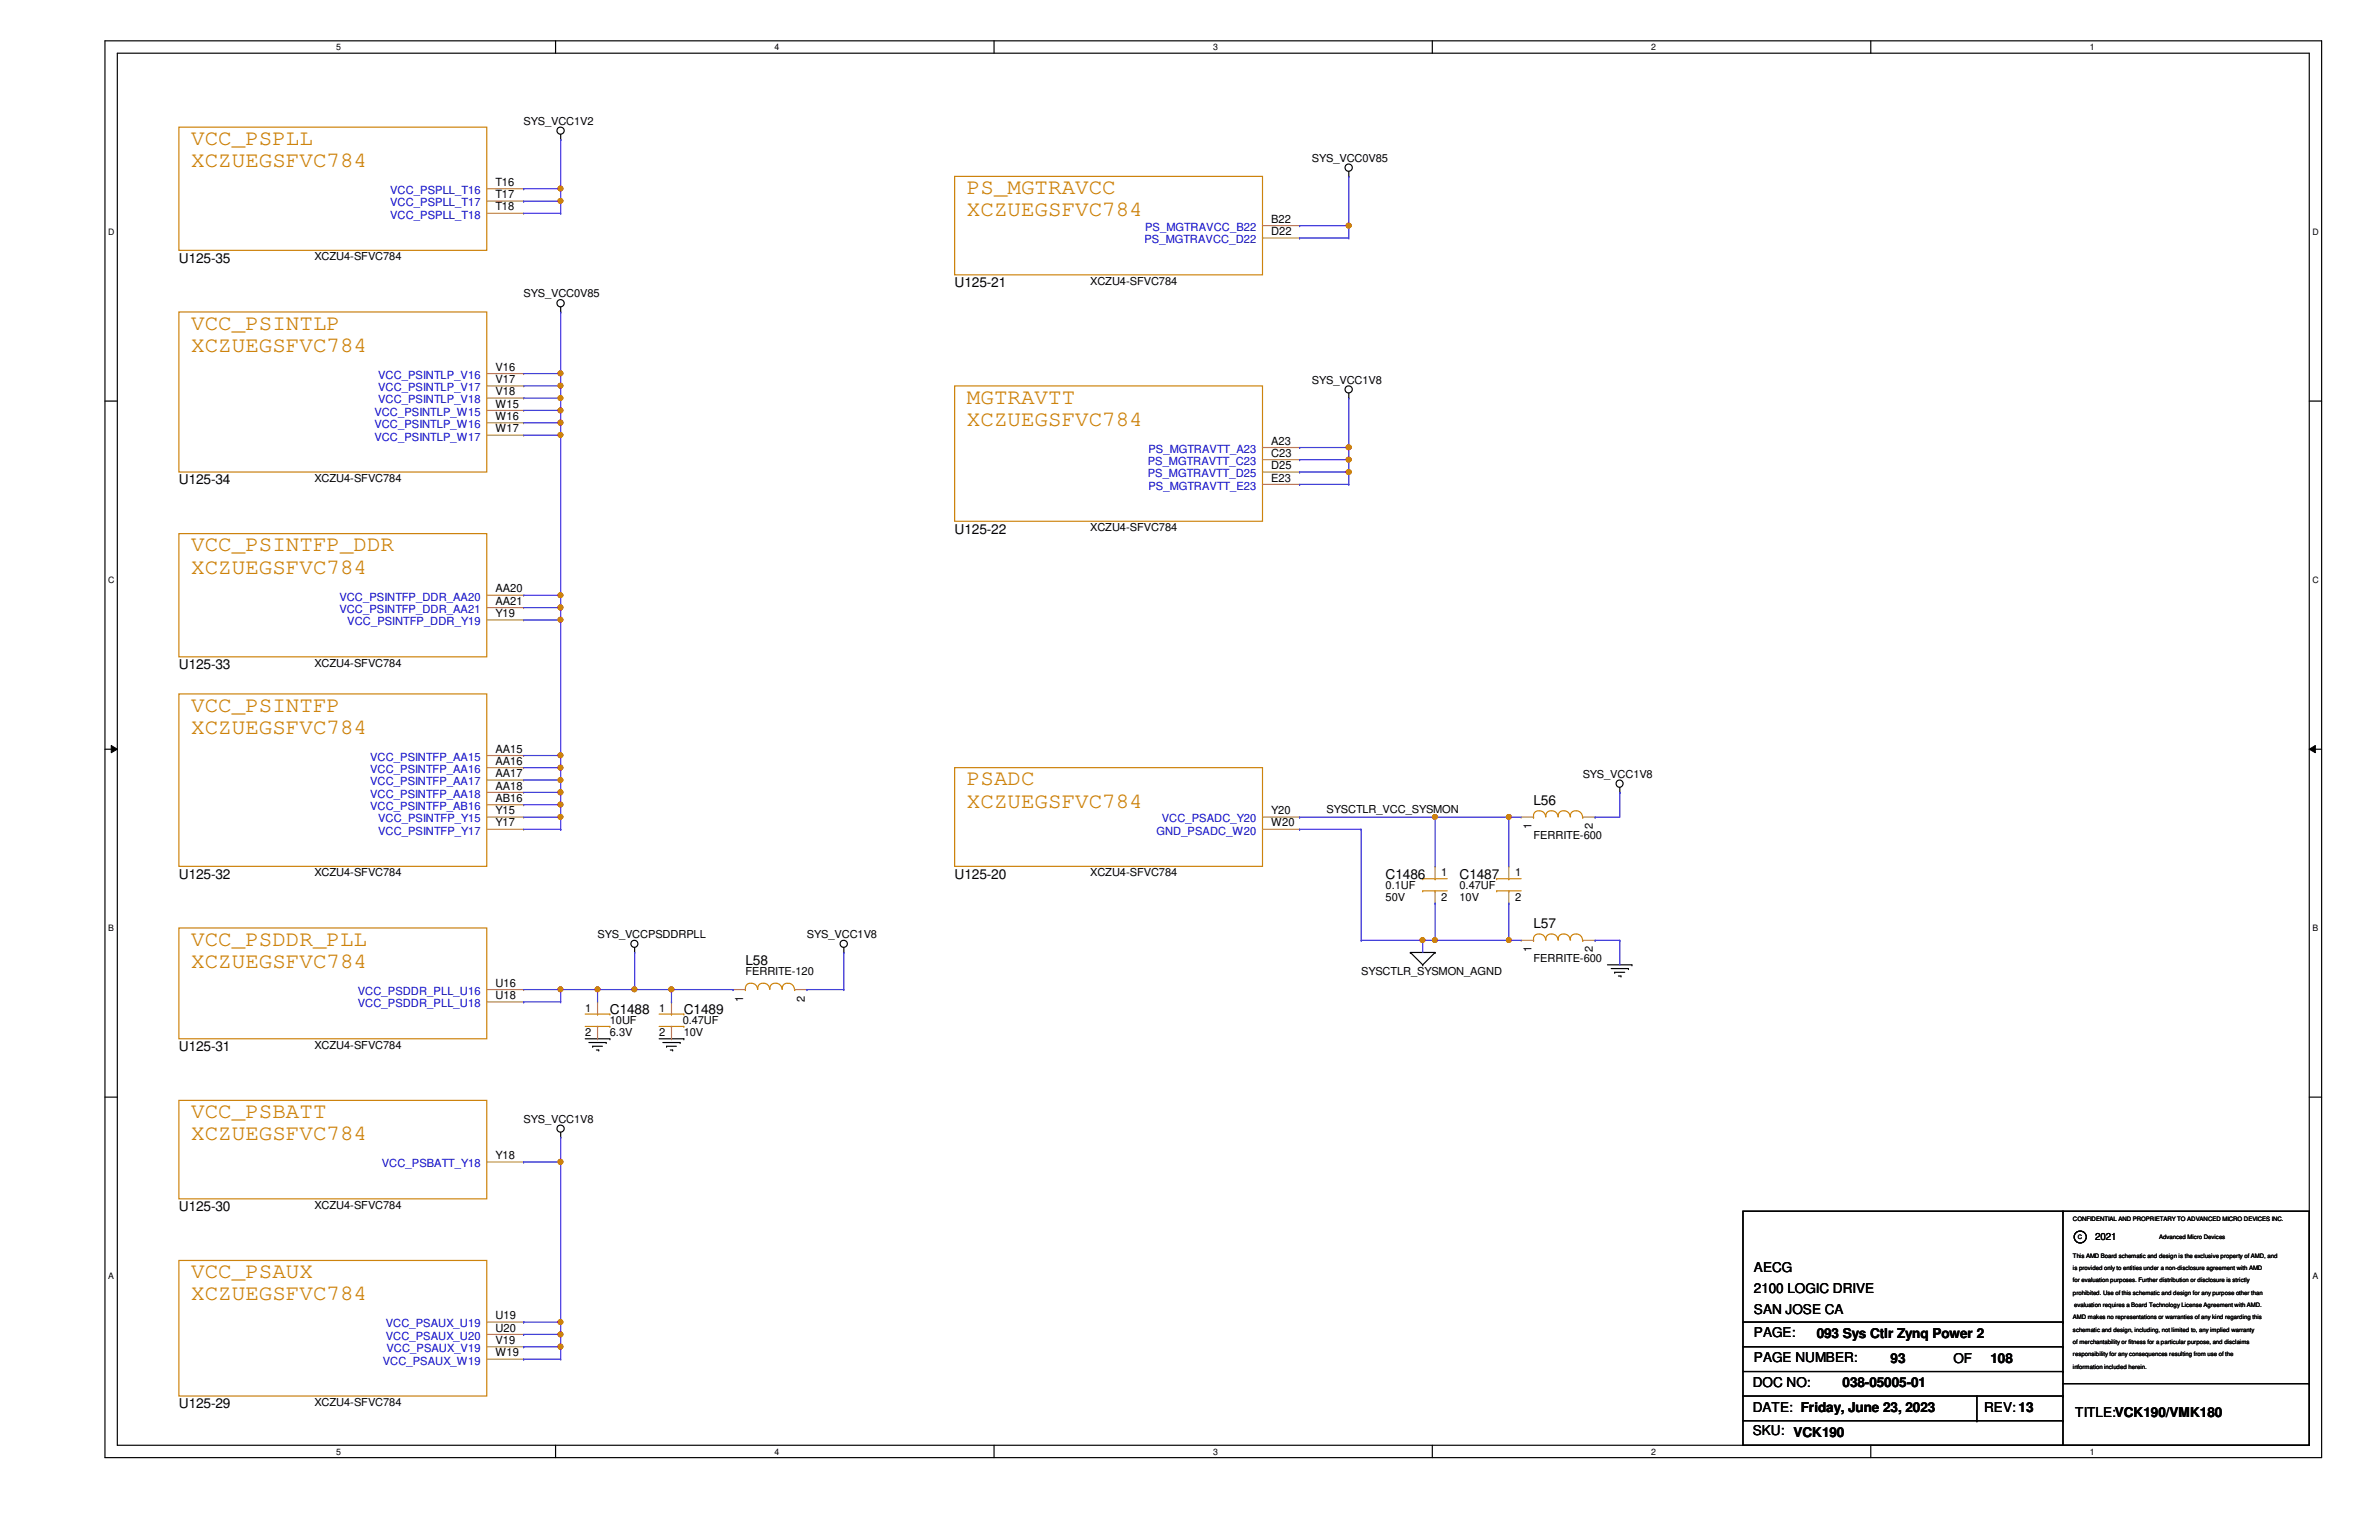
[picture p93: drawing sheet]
<svg xmlns="http://www.w3.org/2000/svg" width="432mm" height="279mm" viewBox="0 0 432 279" stroke-linecap="round" stroke-linejoin="round" font-family="sans-serif">
<defs><g id="words">
<g font-size="4" fill="#cc8006">
<text x="34.7" y="26.3">VCC_PSPLL</text>
<text x="34.7" y="30.3">XCZUEGSFVC784</text>
<text x="175.5" y="35.2">PS_MGTRAVCC</text>
<text x="175.5" y="39.2">XCZUEGSFVC784</text>
<text x="34.7" y="59.8">VCC_PSINTLP</text>
<text x="34.7" y="63.8">XCZUEGSFVC784</text>
<text x="175.5" y="73.2">MGTRAVTT</text>
<text x="175.5" y="77.3">XCZUEGSFVC784</text>
<text x="34.7" y="100">VCC_PSINTFP_DDR</text>
<text x="34.7" y="104.1">XCZUEGSFVC784</text>
<text x="34.7" y="129.1">VCC_PSINTFP</text>
<text x="34.7" y="133.1">XCZUEGSFVC784</text>
<text x="175.5" y="142.5">PSADC</text>
<text x="175.5" y="146.5">XCZUEGSFVC784</text>
<text x="34.7" y="171.6">VCC_PSDDR_PLL</text>
<text x="34.7" y="175.6">XCZUEGSFVC784</text>
<text x="34.7" y="202.9">VCC_PSBATT</text>
<text x="34.7" y="206.9">XCZUEGSFVC784</text>
<text x="34.7" y="231.9">VCC_PSAUX</text>
<text x="34.7" y="235.9">XCZUEGSFVC784</text>
</g>
<g font-size="2.5">
<text x="32.5" y="47.7">U125-35</text>
<text x="173.3" y="52.1">U125-21</text>
<text x="32.5" y="87.9">U125-34</text>
<text x="173.3" y="96.8">U125-22</text>
<text x="32.5" y="121.4">U125-33</text>
<text x="278.3" y="146">L56</text>
<text x="32.5" y="159.4">U125-32</text>
<text x="173.3" y="159.4">U125-20</text>
<text x="251.5" y="159.4">C1486</text>
<text x="264.9" y="159.4">C1487</text>
<text x="278.3" y="168.4">L57</text>
<text x="135.3" y="175">L58</text>
<text x="110.7" y="184">C1488</text>
<text x="124.1" y="184">C1489</text>
<text x="32.5" y="190.7">U125-31</text>
<text x="32.5" y="219.8">U125-30</text>
<text x="318.3" y="230.7">AECG</text>
<text x="318.3" y="234.5">2100 LOGIC DRIVE</text>
<text x="318.3" y="238.3">SAN JOSE CA</text>
<text x="318.3" y="242.6">PAGE:</text>
<text x="329.7" y="242.8">093 Sys Ctlr Zynq Power 2</text>
<text x="318.1" y="251.7">DOC NO:</text>
<text x="318.3" y="247.1">PAGE NUMBER:</text>
<text x="334.4" y="251.7">038-05005-01</text>
<text x="343.2" y="247.3">93</text>
<text x="354.5" y="247.3">OF</text>
<text x="361.3" y="247.3">108</text>
<text x="32.5" y="255.5">U125-29</text>
<text x="318.1" y="256.2">DATE: Friday, June 23, 2023</text>
<text x="360.1" y="256.2">REV: 13</text>
<text x="376.7" y="257.1">TITLE:VCK190/VMK180</text>
<text x="318.1" y="260.4">SKU: VCK190</text>
</g>
<g font-size="2">
<text x="95" y="22.6">SYS_VCC1V2</text>
<text x="238.1" y="29.3">SYS_VCC0V85</text>
<text x="89.9" y="33.7">T16</text>
<text x="89.9" y="36">T17</text>
<text x="89.9" y="38.2">T18</text>
<text x="230.7" y="40.4">B22</text>
<text x="57.1" y="47.2">XCZU4-SFVC784</text>
<text x="230.7" y="42.7">D22</text>
<text x="95" y="53.9">SYS_VCC0V85</text>
<text x="197.9" y="51.7">XCZU4-SFVC784</text>
<text x="89.9" y="67.3">V16</text>
<text x="89.9" y="69.5">V17</text>
<text x="89.9" y="71.7">V18</text>
<text x="238.1" y="69.6">SYS_VCC1V8</text>
<text x="89.9" y="74">W15</text>
<text x="89.9" y="76.2">W16</text>
<text x="89.9" y="78.4">W17</text>
<text x="230.7" y="80.7">A23</text>
<text x="230.7" y="82.9">C23</text>
<text x="57.1" y="87.5">XCZU4-SFVC784</text>
<text x="230.7" y="85.1">D25</text>
<text x="230.7" y="87.4">E23</text>
<text x="197.9" y="96.4">XCZU4-SFVC784</text>
<text x="89.9" y="107.5">AA20</text>
<text x="89.9" y="109.7">AA21</text>
<text x="89.9" y="112">Y19</text>
<text x="57.1" y="121">XCZU4-SFVC784</text>
<text x="89.9" y="136.6">AA15</text>
<text x="89.9" y="138.8">AA16</text>
<text x="89.9" y="141">AA17</text>
<text x="89.9" y="143.3">AA18</text>
<text x="287.3" y="141.1">SYS_VCC1V8</text>
<text x="89.9" y="145.5">AB16</text>
<text x="89.9" y="147.7">Y15</text>
<text x="89.9" y="149.9">Y17</text>
<text x="230.7" y="149.9">W20</text>
<text x="230.7" y="147.7">Y20</text>
<text x="240.8" y="147.6">SYSCTLR_VCC_SYSMON</text>
<text x="278" y="150.5" transform="rotate(-90 278 150.5)">1</text>
<text x="278.3" y="152.3">FERRITE-600</text>
<text x="289.1" y="150.5" transform="rotate(-90 289.1 150.5)">2</text>
<text x="57.1" y="159">XCZU4-SFVC784</text>
<text x="197.9" y="159">XCZU4-SFVC784</text>
<text x="251.5" y="161.2">0.1UF</text>
<text x="261.6" y="159">1</text>
<text x="264.9" y="161.2">0.47UF</text>
<text x="275" y="159">1</text>
<text x="251.5" y="163.4">50V</text>
<text x="261.6" y="163.4">2</text>
<text x="264.9" y="163.4">10V</text>
<text x="275" y="163.4">2</text>
<text x="108.5" y="170.2">SYS_VCCPSDDRPLL</text>
<text x="146.5" y="170.2">SYS_VCC1V8</text>
<text x="278" y="172.8" transform="rotate(-90 278 172.8)">1</text>
<text x="289.1" y="172.8" transform="rotate(-90 289.1 172.8)">2</text>
<text x="89.9" y="179">U16</text>
<text x="135.3" y="176.9">FERRITE-120</text>
<text x="247.1" y="176.9">SYSCTLR_SYSMON_AGND</text>
<text x="278.3" y="174.6">FERRITE-600</text>
<text x="89.9" y="181.3">U18</text>
<text x="106.2" y="183.6">1</text>
<text x="110.7" y="185.8">10UF</text>
<text x="119.6" y="183.6">1</text>
<text x="123.9" y="185.8">0.47UF</text>
<text x="134.9" y="181.8" transform="rotate(-90 134.9 181.8)">1</text>
<text x="146.1" y="181.8" transform="rotate(-90 146.1 181.8)">2</text>
<text x="57.1" y="190.3">XCZU4-SFVC784</text>
<text x="106.2" y="188">2</text>
<text x="110.7" y="188">6.3V</text>
<text x="119.6" y="188">2</text>
<text x="124.1" y="188">10V</text>
<text x="95" y="203.7">SYS_VCC1V8</text>
<text x="89.9" y="210.3">Y18</text>
<text x="57.1" y="219.3">XCZU4-SFVC784</text>
<text x="89.9" y="239.4">U19</text>
<text x="89.9" y="241.6">U20</text>
<text x="89.9" y="243.8">V19</text>
<text x="89.9" y="246.1">W19</text>
<text x="57.1" y="255.1">XCZU4-SFVC784</text>
</g>
<g font-size="2" fill="#00c">
<text x="70.8" y="35.2">VCC_PSPLL_T16</text>
<text x="70.8" y="37.5">VCC_PSPLL_T17</text>
<text x="70.8" y="39.7">VCC_PSPLL_T18</text>
<text x="207.9" y="41.9">PS_MGTRAVCC_B22</text>
<text x="207.7" y="44.2">PS_MGTRAVCC_D22</text>
<text x="68.6" y="68.7">VCC_PSINTLP_V16</text>
<text x="68.6" y="71">VCC_PSINTLP_V17</text>
<text x="67.9" y="75.4">VCC_PSINTLP_W15</text>
<text x="67.9" y="77.7">VCC_PSINTLP_W16</text>
<text x="68.6" y="73.2">VCC_PSINTLP_V18</text>
<text x="67.9" y="79.9">VCC_PSINTLP_W17</text>
<text x="208.4" y="82.2">PS_MGTRAVTT_A23</text>
<text x="208.3" y="84.4">PS_MGTRAVTT_C23</text>
<text x="208.3" y="86.6">PS_MGTRAVTT_D25</text>
<text x="208.4" y="88.9">PS_MGTRAVTT_E23</text>
<text x="61.6" y="109">VCC_PSINTFP_DDR_AA20</text>
<text x="61.6" y="111.2">VCC_PSINTFP_DDR_AA21</text>
<text x="63" y="113.5">VCC_PSINTFP_DDR_Y19</text>
<text x="67.2" y="138">VCC_PSINTFP_AA15</text>
<text x="67.2" y="140.2">VCC_PSINTFP_AA16</text>
<text x="67.2" y="142.5">VCC_PSINTFP_AA17</text>
<text x="67.2" y="144.7">VCC_PSINTFP_AA18</text>
<text x="67.2" y="147">VCC_PSINTFP_AB16</text>
<text x="68.6" y="149.2">VCC_PSINTFP_Y15</text>
<text x="210.9" y="149.2">VCC_PSADC_Y20</text>
<text x="68.6" y="151.4">VCC_PSINTFP_Y17</text>
<text x="209.9" y="151.4">GND_PSADC_W20</text>
<text x="64.9" y="180.5">VCC_PSDDR_PLL_U16</text>
<text x="64.9" y="182.8">VCC_PSDDR_PLL_U18</text>
<text x="69.3" y="211.8">VCC_PSBATT_Y18</text>
<text x="70" y="240.8">VCC_PSAUX_U19</text>
<text x="70" y="243.1">VCC_PSAUX_U20</text>
<text x="70.1" y="245.3">VCC_PSAUX_V19</text>
<text x="69.5" y="247.6">VCC_PSAUX_W19</text>
</g>
<text font-size="1.8" x="380.3" y="225">2021</text>
<g font-size="1.6">
<text x="61" y="9.1">5</text>
<text x="140.6" y="9.1">4</text>
<text x="220.2" y="9.1">3</text>
<text x="299.7" y="9.1">2</text>
<text x="379.3" y="9.1">1</text>
<text x="19.6" y="42.6">D</text>
<text x="419.7" y="42.6">D</text>
<text x="19.6" y="105.7">C</text>
<text x="419.7" y="105.7">C</text>
<text x="19.6" y="168.9">B</text>
<text x="419.7" y="168.9">B</text>
<text x="19.6" y="232">A</text>
<text x="419.7" y="232">A</text>
<text x="61" y="263.9">5</text>
<text x="140.6" y="263.9">4</text>
<text x="220.2" y="263.9">3</text>
<text x="299.7" y="263.9">2</text>
<text x="379.3" y="263.9">1</text>
</g>
<g font-size="1.1">
<text x="376.3" y="221.5">CONFIDENTIAL AND PROPRIETARY TO ADVANCED MICRO DEVICES INC.</text>
<text x="377.1" y="224.8">C</text>
<text x="391.9" y="224.8">Advanced Micro Devices</text>
<text x="376.3" y="232.7">for evaluation purposes. Further distribution or disclosure is strictly</text>
<text x="376.3" y="230.4">is provided only to entities under a non-disclosure agreement with AMD</text>
<text x="376.3" y="228.2">This AMD Board schematic and design is the exclusive property of AMD, and</text>
<text x="376.3" y="234.9">prohibited. Use of this schematic and design for any purpose other than</text>
<text x="376.3" y="239.4">AMD makes no representations or warranties of any kind regarding this</text>
<text x="376.5" y="237.2">evaluation requires a Board Technology License Agreement with AMD.</text>
<text x="376.3" y="241.6">schematic and design, including, not limited to, any implied warranty</text>
<text x="376.3" y="243.8">of merchantability or fitness for a particular purpose, and disclaims</text>
<text x="376.3" y="246.1">responsibility for any consequences resulting from use of the</text>
<text x="376.3" y="248.3">information included herein.</text>
</g>
</g></defs>
<path d="M19.1 7.4h402.3v257.1h-402.3zM21.3 9.7h397.8v252.5h-397.8z" fill="none" stroke="#000" stroke-width=".21"/>
<g fill="#fff">
<path d="M61 7.7h.9v1.7h-.9z"/>
<path d="M61 262.5h.9v1.7h-.9z"/>
</g>
<path d="M100.8 7.4v2.3M100.8 262.2v2.3" fill="none" stroke="#000" stroke-width=".21"/>
<g fill="#fff">
<path d="M140.6 7.7h.9v1.7h-.9z"/>
<path d="M140.6 262.5h.9v1.7h-.9z"/>
</g>
<path d="M180.4 7.4v2.3M180.4 262.2v2.3" fill="none" stroke="#000" stroke-width=".21"/>
<g fill="#fff">
<path d="M220.2 7.7h.9v1.7h-.9z"/>
<path d="M220.2 262.5h.9v1.7h-.9z"/>
</g>
<path d="M260 7.4v2.3M260 262.2v2.3" fill="none" stroke="#000" stroke-width=".21"/>
<g fill="#fff">
<path d="M299.7 7.7h.9v1.7h-.9z"/>
<path d="M299.7 262.5h.9v1.7h-.9z"/>
</g>
<path d="M339.6 7.4v2.3M339.6 262.2v2.3" fill="none" stroke="#000" stroke-width=".21"/>
<g fill="#fff">
<path d="M379.3 7.7h.9v1.7h-.9z"/>
<path d="M379.3 262.5h.9v1.7h-.9z"/>
<path d="M19.6 41.2h1.2v1.8h-1.2z"/>
<path d="M419.7 41.2h1.2v1.8h-1.2z"/>
<path d="M19.6 104.3h1.2v1.8h-1.2z"/>
<path d="M419.7 104.3h1.2v1.8h-1.2z"/>
</g>
<path d="M19.1 72.8h2.2M419.1 72.8h2.3" fill="none" stroke="#000" stroke-width=".21"/>
<g fill="#fff">
<path d="M19.6 167.5h1.1v1.7h-1.1z"/>
<path d="M419.7 167.5h1.1v1.7h-1.1z"/>
</g>
<path d="M19.1 135.9h2.2M419.1 135.9h2.3" fill="none" stroke="#000" stroke-width=".21"/>
<path d="M20.2 135.3l1.1 .6-1.1 .7zM419.1 135.9l1.1-.6v1.3z" fill="#000"/>
<path d="M20.2 135.3l1.1 .6-1.1 .7zM419.1 135.9l1.1-.6v1.3z" fill="none" stroke="#000" stroke-width=".18"/>
<g fill="#fff">
<path d="M19.6 230.6h1.1v1.8h-1.1z"/>
<path d="M419.7 230.6h1.1v1.8h-1.1z"/>
</g>
<g fill="none" stroke="#000" stroke-width=".21">
<path d="M101.8 25.3h.1M101.8 24.4v.9M244.8 32h.1M244.8 31.1v.9M101.8 56.6h.1M101.8 55.7v.9M244.8 72.2h.1M244.8 71.3v.9M294 143.8h.1M294 142.9v.9M115.2 172.8h.1M115.2 171.9v.9"/>
<path d="M153.2 172.8h.1M153.2 171.9v.9M256 172.8h.1M256 172.8h4.5M256 172.8l2.2 2.2M258.2 175h.1M260.5 172.8h.1M260.5 172.8l-2.3 2.2M291.8 175h4.4M292.4 175.7h3.2M293.1 176.4h.1M293.1 176.4h1.8"/>
<path d="M293.8 177.1h.4M294.2 177.1h.1M295.6 175.7h.1M296.2 175h.1M19.1 199.1h2.2M106.2 188.5h4.5M106.9 189.1h3.1M107.6 189.8h.1M107.6 189.8h1.7M108.2 190.5h.5M108.7 190.5h.1M110 189.1h.1"/>
<path d="M110.7 188.5h.1M119.6 188.5h4.5M120.3 189.1h3.1M121 189.8h.1M121 189.8h1.8M121.7 190.5h.4M122.1 190.5h.1M123.4 189.1h.1M124.1 188.5h.1M419.1 199.1h2.3M101.8 206.3h.1M101.8 205.4v.9"/>
<path d="M316.4 219.8h102.7v42.4h-102.7zM374.4 219.8h.1M374.4 219.8v42.4M316.4 239.9h58M374.4 239.9h.1M316.4 244.3h58M316.4 248.8h58M316.4 253.3h58M316.4 257.8h58M358.8 257.8h.1M358.8 253.3v4.5M374.4 244.3h.1"/>
<path d="M374.4 248.8h.1M374.4 253.3h.1M374.4 257.8h.1M374.4 251h44.7M419.1 251h.1"/>
<circle cx="101.7" cy="23.7" r=".66"/>
<circle cx="244.8" cy="30.4" r=".66"/>
<circle cx="101.7" cy="55" r=".66"/>
<circle cx="244.8" cy="70.7" r=".66"/>
<circle cx="294" cy="142.2" r=".65"/>
<circle cx="115.1" cy="171.2" r=".64"/>
<circle cx="153.1" cy="171.2" r=".66"/>
<circle cx="101.7" cy="204.8" r=".66"/>
<circle cx="377.6" cy="224.4" r="1.09"/>
</g>
<g fill="none" stroke="#cc8006" stroke-width=".21">
<path d="M32.5 23.1h55.8v22.3h-55.8zM173.3 32h55.9v17.9h-55.9zM32.5 56.6h55.8v29h-55.8zM173.3 70h55.9v24.6h-55.9zM32.5 96.8h55.8v22.4h-55.8zM32.5 125.9h55.8v31.3h-55.8zM173.3 139.3h55.9v17.9h-55.9zM258.2 159.4h.1M258.2 159.4h4.5M260.5 159.4h.1M271.7 159.4h.1M271.7 159.4h4.4"/>
<path d="M273.9 159.4h.1M278.3 148.3h.1M279.4 147.1a.91 .91 0 0 0-1.1 1.1M279.4 147.1a1.09 1.09 0 0 1 1.1 1.1M281.6 147.1a.91 .91 0 0 0-1 1.1M281.7 147.1a1.09 1.09 0 0 1 1.1 1.1M283.9 147.1a.91 .91 0 0 0-1.1 1.1M283.9 147.1a1.08 1.08 0 0 1 1.1 1.1M286.1 147.1a.88 .88 0 0 0-1 1.1M286.2 147.1a1.11 1.11 0 0 1 1 1.1M287.3 148.3h.1M32.5 168.4h55.8v20.1h-55.8z"/>
<path d="M135.3 179.5h.1M136.4 178.4a.92 .92 0 0 0-1.1 1.1M136.4 178.4a1.09 1.09 0 0 1 1.1 1.1M138.6 178.4a.92 .92 0 0 0-1.1 1.1M138.6 178.4a1.08 1.08 0 0 1 1.1 1.1M140.8 178.4a.93 .93 0 0 0-1.1 1.1M140.9 178.4a1.11 1.11 0 0 1 1 1.1M143.1 178.4a.88 .88 0 0 0-1.1 1.1M143.1 178.4a1.11 1.11 0 0 1 1.1 1.1M144.2 179.5h.1M258.2 161.6h.1M258.2 161.6h4.5"/>
<path d="M260.5 161.6h.1M271.7 161.6h.1M271.7 161.6h4.4M273.9 161.6h.1M278.3 170.6h.1M279.4 169.5a.91 .91 0 0 0-1.1 1.1M279.4 169.5a1.09 1.09 0 0 1 1.1 1.1M281.6 169.5a.91 .91 0 0 0-1 1.1M281.7 169.5a1.09 1.09 0 0 1 1.1 1.1M283.9 169.5a.91 .91 0 0 0-1.1 1.1M283.9 169.5a1.08 1.08 0 0 1 1.1 1.1M286.1 169.5a.88 .88 0 0 0-1 1.1"/>
<path d="M286.2 169.5a1.11 1.11 0 0 1 1 1.1M287.3 170.6h.1M32.5 199.6h55.8v17.9h-55.8zM106.2 186.2h4.5M106.2 184h4.5M108.5 186.2h.1M108.5 184h.1M110.7 186.2h.1M110.7 184h.1M119.6 186.2h4.5M119.6 184h4.5M121.9 186.2h.1"/>
<path d="M121.9 184h.1M124.1 186.2h.1M124.1 184h.1M32.5 228.7h55.8v24.6h-55.8z"/>
</g>
<g fill="none" stroke="#a84" stroke-width=".21">
<path d="M88.3 34.2h6.7M88.3 36.5h6.7M88.3 38.7h6.7M95 34.2h.1M95 36.5h.1M95 38.7h.1M229.2 40.9h6.7M229.2 43.2h6.7M235.9 40.9h.1M235.9 43.2h.1M88.3 67.8h6.7M88.3 70h6.7"/>
<path d="M88.3 72.2h6.7M88.3 74.5h6.7M88.3 76.7h6.7M88.3 79h6.7M95 67.8h.1M95 70h.1M95 72.2h.1M95 74.5h.1M95 76.7h.1M95 79h.1M229.2 81.2h6.7M229.2 83.4h6.7"/>
<path d="M229.2 85.6h6.7M229.2 87.9h6.7M235.9 81.2h.1M235.9 83.4h.1M235.9 85.6h.1M235.9 87.9h.1M88.3 108h6.7M88.3 110.2h6.7M88.3 112.5h6.7M95 108h.1M95 110.2h.1M95 112.5h.1"/>
<path d="M88.3 137.1h6.7M88.3 139.3h6.7M95 137.1h.1M95 139.3h.1M88.3 150.5h6.7M88.3 148.3h6.7M88.3 141.5h6.7M88.3 143.8h6.7M88.3 146h6.7M95 141.5h.1M95 143.8h.1M95 146h.1"/>
<path d="M95 148.3h.1M95 150.5h.1M229.2 150.5h6.7M229.2 148.3h6.7M235.9 150.5h.1M235.9 148.3h.1M260.5 157.2h.1M260.5 157.2v2.2M273.9 157.2h.1M273.9 157.2v2.2M276.1 148.3h.1M276.1 148.3h2.2"/>
<path d="M287.3 148.3h2.2M289.5 148.3h.1M88.3 179.5h6.7M95 179.5h.1M133.1 179.5h.1M133.1 179.5h2.2M144.2 179.5h2.3M146.5 179.5h.1M260.5 163.9h.1M260.5 161.6v2.3M273.9 163.9h.1M273.9 161.6v2.3"/>
<path d="M276.1 170.6h.1M276.1 170.6h2.2M287.3 170.6h2.2M289.5 170.6h.1M88.3 181.8h6.7M95 181.8h.1M108.5 181.8h.1M108.5 188.5h.1M108.5 181.8v2.2M108.5 186.2v2.3M121.9 181.8h.1M121.9 188.5h.1"/>
<path d="M121.9 181.8v2.2M121.9 186.2v2.3M88.3 210.8h6.7M95 210.8h.1M88.3 239.9h6.7M95 239.9h.1M88.3 242.1h6.7M88.3 244.3h6.7M88.3 246.6h6.7M95 242.1h.1M95 244.3h.1M95 246.6h.1"/>
</g>
<path d="M101.8 56.6v11.2M95 67.8h6.8M101.8 67.8h.1M95 181.8h.1M95 181.8h6.8" fill="none" stroke="#4200ff" stroke-width=".21"/>
<circle cx="101.7" cy="67.7" r=".43" fill="#f00"/>
<circle cx="101.7" cy="67.7" r=".43" fill="none" stroke="#f00" stroke-width=".21"/>
<path d="M95 70h6.8M101.8 70h.1M101.8 67.8v2.2" fill="none" stroke="#4200ff" stroke-width=".21"/>
<circle cx="101.7" cy="70" r=".43" fill="#f00"/>
<circle cx="101.7" cy="70" r=".43" fill="none" stroke="#f00" stroke-width=".21"/>
<path d="M95 72.2h6.8M101.8 72.2h.1M101.8 74.5h.1M101.8 70v4.5" fill="none" stroke="#4200ff" stroke-width=".21"/>
<circle cx="101.7" cy="72.2" r=".43" fill="#f00"/>
<circle cx="101.7" cy="72.2" r=".43" fill="none" stroke="#f00" stroke-width=".21"/>
<circle cx="101.7" cy="74.5" r=".43" fill="#f00"/>
<circle cx="101.7" cy="74.5" r=".43" fill="none" stroke="#f00" stroke-width=".21"/>
<path d="M95 74.5h6.8M95 76.7h6.8M101.8 74.5h.1M101.8 76.7h.1M101.8 74.5v2.2" fill="none" stroke="#4200ff" stroke-width=".21"/>
<circle cx="101.7" cy="76.7" r=".44" fill="#f00"/>
<circle cx="101.7" cy="76.7" r=".44" fill="none" stroke="#f00" stroke-width=".21"/>
<path d="M95 79h6.8M101.8 79h.1M101.8 76.7v31.3M101.8 108h.1" fill="none" stroke="#4200ff" stroke-width=".21"/>
<circle cx="101.7" cy="78.9" r=".43" fill="#f00"/>
<circle cx="101.7" cy="78.9" r=".43" fill="none" stroke="#f00" stroke-width=".21"/>
<circle cx="101.7" cy="108" r=".43" fill="#f00"/>
<circle cx="101.7" cy="108" r=".43" fill="none" stroke="#f00" stroke-width=".21"/>
<path d="M95 108h6.8M95 110.2h6.8M101.8 108h.1M101.8 110.2h.1M101.8 108v2.2" fill="none" stroke="#4200ff" stroke-width=".21"/>
<circle cx="101.7" cy="110.2" r=".44" fill="#f00"/>
<circle cx="101.7" cy="110.2" r=".44" fill="none" stroke="#f00" stroke-width=".21"/>
<path d="M95 112.5h6.8M101.8 112.5h.1M101.8 110.2v2.3" fill="none" stroke="#4200ff" stroke-width=".21"/>
<circle cx="101.7" cy="112.4" r=".43" fill="#f00"/>
<circle cx="101.7" cy="112.4" r=".43" fill="none" stroke="#f00" stroke-width=".21"/>
<path d="M101.8 112.5v26.8M95 137.1h6.8M101.8 137.1h.1M101.8 139.3h.1" fill="none" stroke="#4200ff" stroke-width=".21"/>
<circle cx="101.7" cy="137" r=".43" fill="#f00"/>
<circle cx="101.7" cy="137" r=".43" fill="none" stroke="#f00" stroke-width=".21"/>
<circle cx="101.7" cy="139.3" r=".43" fill="#f00"/>
<circle cx="101.7" cy="139.3" r=".43" fill="none" stroke="#f00" stroke-width=".21"/>
<path d="M95 139.3h6.8M101.8 139.3h.1M101.8 139.3v2.2M95 141.5h6.8M101.8 141.5h.1" fill="none" stroke="#4200ff" stroke-width=".21"/>
<circle cx="101.7" cy="141.5" r=".43" fill="#f00"/>
<circle cx="101.7" cy="141.5" r=".43" fill="none" stroke="#f00" stroke-width=".21"/>
<path d="M95 143.8h6.8M101.8 143.8h.1M101.8 141.5v2.3" fill="none" stroke="#4200ff" stroke-width=".21"/>
<circle cx="101.7" cy="143.7" r=".44" fill="#f00"/>
<circle cx="101.7" cy="143.7" r=".44" fill="none" stroke="#f00" stroke-width=".21"/>
<path d="M95 146h6.8M101.8 146h.1M101.8 143.8v2.2" fill="none" stroke="#4200ff" stroke-width=".21"/>
<circle cx="101.7" cy="146" r=".43" fill="#f00"/>
<circle cx="101.7" cy="146" r=".43" fill="none" stroke="#f00" stroke-width=".21"/>
<path d="M95 148.3h6.8M101.8 148.3h.1M101.8 146v2.3" fill="none" stroke="#4200ff" stroke-width=".21"/>
<circle cx="101.7" cy="148.2" r=".43" fill="#f00"/>
<circle cx="101.7" cy="148.2" r=".43" fill="none" stroke="#f00" stroke-width=".21"/>
<path d="M95 150.5h6.8M101.8 150.5h.1M101.8 148.3v2.2M95 179.5h6.8M101.8 179.5h.1" fill="none" stroke="#4200ff" stroke-width=".21"/>
<circle cx="101.7" cy="179.5" r=".43" fill="#f00"/>
<circle cx="101.7" cy="179.5" r=".43" fill="none" stroke="#f00" stroke-width=".21"/>
<path d="M95 34.2h.1M101.8 25.3h.1M101.8 25.3v8.9h-6.8M101.8 179.5v2.3M101.8 181.8h.1" fill="none" stroke="#4200ff" stroke-width=".21"/>
<circle cx="101.7" cy="34.2" r=".43" fill="#f00"/>
<circle cx="101.7" cy="34.2" r=".43" fill="none" stroke="#f00" stroke-width=".21"/>
<path d="M95 36.5h.1M101.8 34.2h.1M101.8 34.2v2.3h-6.8" fill="none" stroke="#4200ff" stroke-width=".21"/>
<circle cx="101.7" cy="36.4" r=".43" fill="#f00"/>
<circle cx="101.7" cy="36.4" r=".43" fill="none" stroke="#f00" stroke-width=".21"/>
<g fill="none" stroke="#4200ff" stroke-width=".21">
<path d="M95 38.7h6.8M101.8 38.7h.1M101.8 36.5h.1M101.8 36.5v2.2M235.9 148.3h.1M235.9 148.3h38M260.5 148.3h.1M294 143.8h.1M294 143.8v4.5M101.8 179.5h6.7M108.5 179.5h.1M146.5 179.5h.1"/>
<path d="M146.5 179.5h6.7M153.2 179.5h.1M153.2 172.8v6.7"/>
</g>
<circle cx="273.9" cy="148.2" r=".43" fill="#f00"/>
<circle cx="273.9" cy="148.2" r=".43" fill="none" stroke="#f00" stroke-width=".21"/>
<circle cx="260.4" cy="148.2" r=".43" fill="#f00"/>
<circle cx="260.4" cy="148.2" r=".43" fill="none" stroke="#f00" stroke-width=".21"/>
<path d="M260.5 148.3h.1M260.5 148.3v8.9M273.9 148.3h.1M273.9 148.3v8.9M273.9 148.3h2.2M289.5 148.3h.1M289.5 148.3h4.5M260.5 163.9h.1M260.5 163.9v6.7" fill="none" stroke="#4200ff" stroke-width=".21"/>
<circle cx="260.4" cy="170.6" r=".43" fill="#f00"/>
<circle cx="260.4" cy="170.6" r=".43" fill="none" stroke="#f00" stroke-width=".21"/>
<path d="M273.9 163.9h.1M273.9 163.9v6.7" fill="none" stroke="#4200ff" stroke-width=".21"/>
<circle cx="273.9" cy="170.6" r=".43" fill="#f00"/>
<circle cx="273.9" cy="170.6" r=".43" fill="none" stroke="#f00" stroke-width=".21"/>
<path d="M247.1 170.6h.1M247.1 170.6h11.1" fill="none" stroke="#4200ff" stroke-width=".21"/>
<circle cx="258.2" cy="170.6" r=".43" fill="#f00"/>
<circle cx="258.2" cy="170.6" r=".43" fill="none" stroke="#f00" stroke-width=".21"/>
<g fill="none" stroke="#4200ff" stroke-width=".21">
<path d="M108.5 179.5h.1M108.5 179.5h6.7M108.5 179.5v2.3M115.2 179.5h.1M133.1 179.5h.1M133.1 179.5h-11.2v2.3M258.2 170.6h.1M258.2 170.6v2.2M258.2 170.6h17.9M260.5 170.6h.1M273.9 170.6h.1M289.5 170.6h.1"/>
<path d="M289.5 170.6h4.5M294 170.6h.1M294 170.6v4.4M121.9 181.8h.1"/>
</g>
<circle cx="108.5" cy="179.5" r=".43" fill="#f00"/>
<circle cx="108.5" cy="179.5" r=".43" fill="none" stroke="#f00" stroke-width=".21"/>
<path d="M115.2 179.5h.1M115.2 172.8v6.7M115.2 179.5h6.7M121.9 179.5h.1" fill="none" stroke="#4200ff" stroke-width=".21"/>
<circle cx="115.1" cy="179.5" r=".43" fill="#f00"/>
<circle cx="115.1" cy="179.5" r=".43" fill="none" stroke="#f00" stroke-width=".21"/>
<circle cx="121.9" cy="179.5" r=".44" fill="#f00"/>
<circle cx="121.9" cy="179.5" r=".44" fill="none" stroke="#f00" stroke-width=".21"/>
<path d="M235.9 150.5h.1M235.9 150.5h11.2M247.1 150.5h.1M247.1 150.5v20.1M95 210.8h.1M95 210.8h6.8M101.8 210.8h.1M101.8 206.3v33.6M101.8 239.9h.1" fill="none" stroke="#4200ff" stroke-width=".21"/>
<circle cx="101.7" cy="210.8" r=".44" fill="#f00"/>
<circle cx="101.7" cy="210.8" r=".44" fill="none" stroke="#f00" stroke-width=".21"/>
<circle cx="101.7" cy="239.9" r=".43" fill="#f00"/>
<circle cx="101.7" cy="239.9" r=".43" fill="none" stroke="#f00" stroke-width=".21"/>
<path d="M95 239.9h.1M95 239.9h6.8v2.2M95 242.1h.1M95 242.1h6.8M101.8 242.1h.1" fill="none" stroke="#4200ff" stroke-width=".21"/>
<circle cx="101.7" cy="242.1" r=".43" fill="#f00"/>
<circle cx="101.7" cy="242.1" r=".43" fill="none" stroke="#f00" stroke-width=".21"/>
<path d="M95 244.3h.1M95 244.3h6.8M101.8 244.3h.1M101.8 242.1v2.2" fill="none" stroke="#4200ff" stroke-width=".21"/>
<circle cx="101.7" cy="244.3" r=".44" fill="#f00"/>
<circle cx="101.7" cy="244.3" r=".44" fill="none" stroke="#f00" stroke-width=".21"/>
<path d="M244.8 32v11.2M235.9 40.9h.1M235.9 40.9h8.9M244.8 40.9h.1M244.8 43.2h.1M95 246.6h.1M95 246.6h6.8M101.8 246.6h.1M101.8 244.3v2.3" fill="none" stroke="#4200ff" stroke-width=".21"/>
<circle cx="244.8" cy="40.9" r=".44" fill="#f00"/>
<circle cx="244.8" cy="40.9" r=".44" fill="none" stroke="#f00" stroke-width=".21"/>
<path d="M235.9 43.2h.1M235.9 43.2h8.9M244.8 72.2v9M244.8 81.2h.1" fill="none" stroke="#4200ff" stroke-width=".21"/>
<circle cx="244.8" cy="81.1" r=".44" fill="#f00"/>
<circle cx="244.8" cy="81.1" r=".44" fill="none" stroke="#f00" stroke-width=".21"/>
<path d="M235.9 81.2h.1M235.9 83.4h.1M235.9 81.2h8.9v4.4M235.9 83.4h8.9M244.8 83.4h.1M244.8 85.6h.1" fill="none" stroke="#4200ff" stroke-width=".21"/>
<circle cx="244.8" cy="83.4" r=".44" fill="#f00"/>
<circle cx="244.8" cy="83.4" r=".44" fill="none" stroke="#f00" stroke-width=".21"/>
<circle cx="244.8" cy="85.6" r=".44" fill="#f00"/>
<circle cx="244.8" cy="85.6" r=".44" fill="none" stroke="#f00" stroke-width=".21"/>
<path d="M235.9 85.6h.1M235.9 87.9h.1M235.9 85.6h8.9v2.3M235.9 87.9h8.9M244.8 87.9h.1" fill="none" stroke="#4200ff" stroke-width=".21"/>
<circle cx="101.7" cy="67.7" r=".43" fill="#f00"/>
<circle cx="101.7" cy="67.7" r=".43" fill="none" stroke="#f00" stroke-width=".21"/>
<circle cx="101.7" cy="70" r=".43" fill="#f00"/>
<circle cx="101.7" cy="70" r=".43" fill="none" stroke="#f00" stroke-width=".21"/>
<circle cx="101.7" cy="72.2" r=".43" fill="#f00"/>
<circle cx="101.7" cy="72.2" r=".43" fill="none" stroke="#f00" stroke-width=".21"/>
<circle cx="101.7" cy="74.5" r=".43" fill="#f00"/>
<circle cx="101.7" cy="74.5" r=".43" fill="none" stroke="#f00" stroke-width=".21"/>
<circle cx="101.7" cy="76.7" r=".44" fill="#f00"/>
<circle cx="101.7" cy="76.7" r=".44" fill="none" stroke="#f00" stroke-width=".21"/>
<circle cx="101.7" cy="78.9" r=".43" fill="#f00"/>
<circle cx="101.7" cy="78.9" r=".43" fill="none" stroke="#f00" stroke-width=".21"/>
<circle cx="101.7" cy="108" r=".43" fill="#f00"/>
<circle cx="101.7" cy="108" r=".43" fill="none" stroke="#f00" stroke-width=".21"/>
<circle cx="101.7" cy="110.2" r=".44" fill="#f00"/>
<circle cx="101.7" cy="110.2" r=".44" fill="none" stroke="#f00" stroke-width=".21"/>
<circle cx="101.7" cy="112.4" r=".43" fill="#f00"/>
<circle cx="101.7" cy="112.4" r=".43" fill="none" stroke="#f00" stroke-width=".21"/>
<circle cx="101.7" cy="137" r=".43" fill="#f00"/>
<circle cx="101.7" cy="137" r=".43" fill="none" stroke="#f00" stroke-width=".21"/>
<circle cx="101.7" cy="139.3" r=".43" fill="#f00"/>
<circle cx="101.7" cy="139.3" r=".43" fill="none" stroke="#f00" stroke-width=".21"/>
<circle cx="101.7" cy="141.5" r=".43" fill="#f00"/>
<circle cx="101.7" cy="141.5" r=".43" fill="none" stroke="#f00" stroke-width=".21"/>
<circle cx="101.7" cy="143.7" r=".44" fill="#f00"/>
<circle cx="101.7" cy="143.7" r=".44" fill="none" stroke="#f00" stroke-width=".21"/>
<circle cx="101.7" cy="146" r=".43" fill="#f00"/>
<circle cx="101.7" cy="146" r=".43" fill="none" stroke="#f00" stroke-width=".21"/>
<circle cx="101.7" cy="148.2" r=".43" fill="#f00"/>
<circle cx="101.7" cy="148.2" r=".43" fill="none" stroke="#f00" stroke-width=".21"/>
<circle cx="101.7" cy="179.5" r=".43" fill="#f00"/>
<circle cx="101.7" cy="179.5" r=".43" fill="none" stroke="#f00" stroke-width=".21"/>
<circle cx="101.7" cy="34.2" r=".43" fill="#f00"/>
<circle cx="101.7" cy="34.2" r=".43" fill="none" stroke="#f00" stroke-width=".21"/>
<circle cx="101.7" cy="36.4" r=".43" fill="#f00"/>
<circle cx="101.7" cy="36.4" r=".43" fill="none" stroke="#f00" stroke-width=".21"/>
<circle cx="273.9" cy="148.2" r=".43" fill="#f00"/>
<circle cx="273.9" cy="148.2" r=".43" fill="none" stroke="#f00" stroke-width=".21"/>
<circle cx="260.4" cy="148.2" r=".43" fill="#f00"/>
<circle cx="260.4" cy="148.2" r=".43" fill="none" stroke="#f00" stroke-width=".21"/>
<circle cx="260.4" cy="170.6" r=".43" fill="#f00"/>
<circle cx="260.4" cy="170.6" r=".43" fill="none" stroke="#f00" stroke-width=".21"/>
<circle cx="273.9" cy="170.6" r=".43" fill="#f00"/>
<circle cx="273.9" cy="170.6" r=".43" fill="none" stroke="#f00" stroke-width=".21"/>
<circle cx="258.2" cy="170.6" r=".43" fill="#f00"/>
<circle cx="258.2" cy="170.6" r=".43" fill="none" stroke="#f00" stroke-width=".21"/>
<circle cx="108.5" cy="179.5" r=".43" fill="#f00"/>
<circle cx="108.5" cy="179.5" r=".43" fill="none" stroke="#f00" stroke-width=".21"/>
<circle cx="115.1" cy="179.5" r=".43" fill="#f00"/>
<circle cx="115.1" cy="179.5" r=".43" fill="none" stroke="#f00" stroke-width=".21"/>
<circle cx="121.9" cy="179.5" r=".44" fill="#f00"/>
<circle cx="121.9" cy="179.5" r=".44" fill="none" stroke="#f00" stroke-width=".21"/>
<circle cx="101.7" cy="210.8" r=".44" fill="#f00"/>
<circle cx="101.7" cy="210.8" r=".44" fill="none" stroke="#f00" stroke-width=".21"/>
<circle cx="101.7" cy="239.9" r=".43" fill="#f00"/>
<circle cx="101.7" cy="239.9" r=".43" fill="none" stroke="#f00" stroke-width=".21"/>
<circle cx="101.7" cy="242.1" r=".43" fill="#f00"/>
<circle cx="101.7" cy="242.1" r=".43" fill="none" stroke="#f00" stroke-width=".21"/>
<circle cx="101.7" cy="244.3" r=".44" fill="#f00"/>
<circle cx="101.7" cy="244.3" r=".44" fill="none" stroke="#f00" stroke-width=".21"/>
<circle cx="244.8" cy="40.9" r=".44" fill="#f00"/>
<circle cx="244.8" cy="40.9" r=".44" fill="none" stroke="#f00" stroke-width=".21"/>
<circle cx="244.8" cy="81.1" r=".44" fill="#f00"/>
<circle cx="244.8" cy="81.1" r=".44" fill="none" stroke="#f00" stroke-width=".21"/>
<circle cx="244.8" cy="83.4" r=".44" fill="#f00"/>
<circle cx="244.8" cy="83.4" r=".44" fill="none" stroke="#f00" stroke-width=".21"/>
<circle cx="244.8" cy="85.6" r=".44" fill="#f00"/>
<circle cx="244.8" cy="85.6" r=".44" fill="none" stroke="#f00" stroke-width=".21"/>
<use href="#words"/>
</svg>
